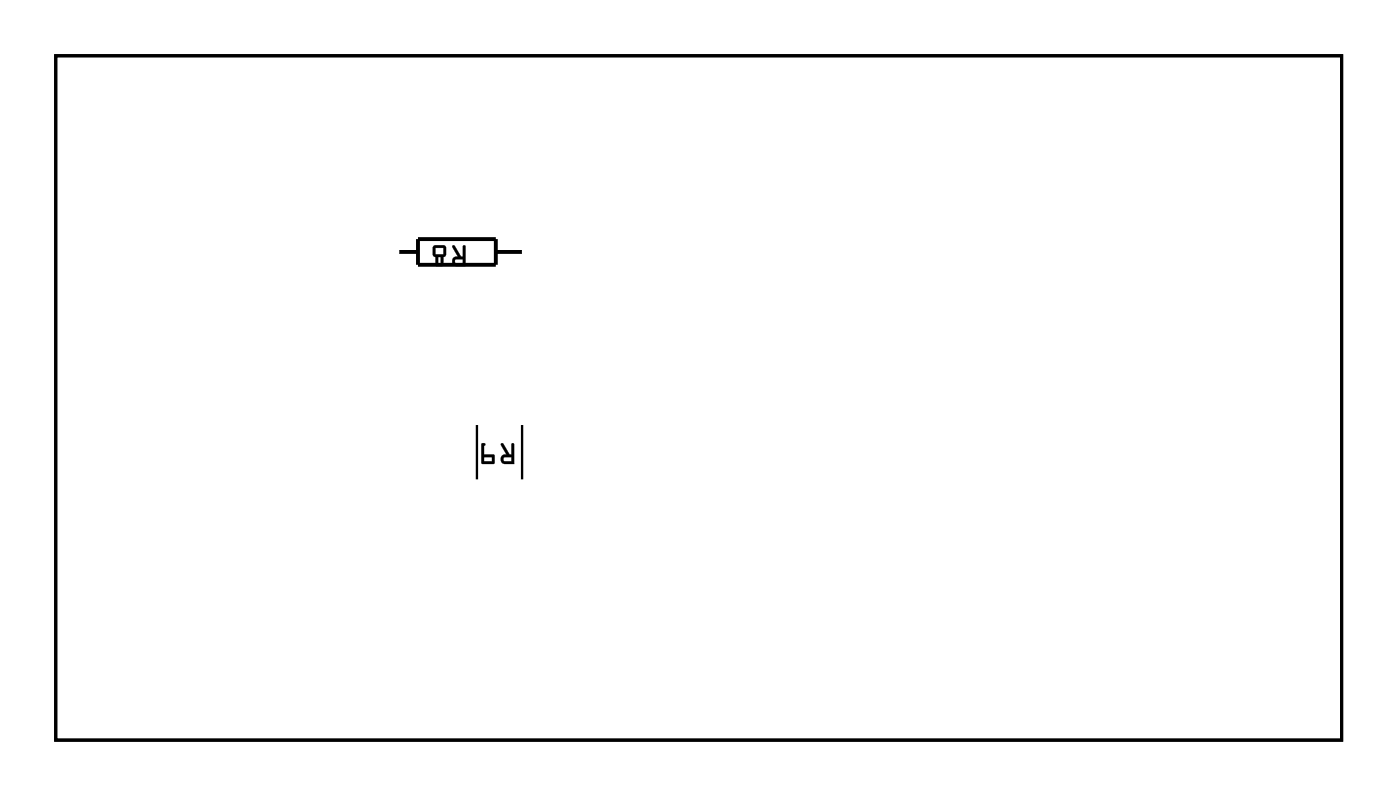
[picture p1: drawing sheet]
<svg xmlns="http://www.w3.org/2000/svg" width="91mm" height="52mm" viewBox="0 0 91 52" stroke-linecap="round" stroke-linejoin="round" font-family="sans-serif">
<path d="M3.6 3.6h84v44.7h-84z" fill="none" stroke="#000" stroke-width=".2"/>
<g fill="#000">
<path d="M31 31.8h3.1v.9h-3.1zM31 26.3h3.1v.8h-3.1z"/>
<path d="M29.5 16h.2l.4 .7h.1v-.6l.1-.1 .1 .1v1.3h-.6a.31 .31 0 0 1-.3-.4 .31 .31 0 0 1 .4-.3zM29.7 16.9v.3h.5v-.3zM28.3 16h.6l.2 .1v.5l-.2 .2v.6l-.5-.1v-.5l-.2-.2zM28.4 16.2v.4h.5v-.4zM28.6 16.8v.4h.2v-.4z"/>
<path d="M29.5 16h.2l.4 .7h.1v-.6a.1 .1 0 0 1 .1-.1 .1 .1 0 0 1 .1 .1v1.3h-.6a.32 .32 0 0 1-.3-.4 .32 .32 0 0 1 .4-.3l-.4-.6zM29.5 16v.1l.4 .6a.31 .31 0 0 0-.4 .3 .31 .31 0 0 0 .3 .3l.6 .1v-1.3l-.1-.1-.1 .1v.6h-.1l-.4-.7zM29.7 16.9v.3h.5v-.3zM29.7 16.9h.5v.3h-.5zM28.3 16h.6l.2 .1v.5l-.2 .2v.6l-.5-.1v-.5l-.2-.2zM28.3 16.1v.5l.1 .2v.5h.5v-.5l.2-.2v-.5l-.2-.1zM28.4 16.2v.4h.5v-.4zM28.4 16.2h.5v.4h-.5zM28.6 16.8v.4h.2v-.4zM28.6 16.8h.2v.4h-.2z"/>
<path d="M3.6 3.6v44.7h84v-44.7zM3.6 3.6h84v44.7h-84z"/>
<path d="M32.7 28.9h.1l.5 .7h.1v-.6l.1-.1 .1 .1v1.3h-.7a.31 .31 0 0 1-.2-.4 .31 .31 0 0 1 .4-.3zM32.9 29.8v.3h.5v-.3zM31.4 28.9l.3 .1-.1 .1v.5l.7 .1-.1 .6-.8-.1zM31.6 29.8v.3h.5v-.3z"/>
<path d="M32.7 28.9h.2l.4 .7h.1v-.6a.1 .1 0 0 1 .1-.1 .1 .1 0 0 1 .1 .1v1.3h-.7a.32 .32 0 0 1-.2-.4 .32 .32 0 0 1 .4-.3l-.4-.6zM32.7 28.9v.1l.4 .7a.31 .31 0 0 0-.4 .2 .31 .31 0 0 0 .2 .4h.7l-.1-1.3v-.1l-.1 .1v.7h-.1l-.5-.8zM32.9 29.9v.2h.5v-.3zM32.9 29.8h.5v.3h-.5zM31.4 28.9h.2a.09 .09 0 0 1 .1 .1 .09 .09 0 0 1-.1 .1v.5l.7 .1-.1 .6-.8-.1zM31.4 28.9v1.3l.8 .1 .1-.6h-.7v-.6l.1-.1zM31.6 29.8v.3h.5v-.3zM31.6 29.8h.5v.3h-.5z"/>
</g>
<path d="M25.9 16.4h1.4M27.3 15.6h5.1v1.7h-5.1zM32.4 16.4h1.8" fill="none" stroke="#000" stroke-width=".25"/>
<path d="M31.1 27.1v4.8M34.1 27.1v4.8" fill="none" stroke="#000" stroke-width=".15"/>
<circle cx="14.8" cy="8.8" r=".74" fill="#fff"/>
<circle cx="14.8" cy="8.8" r=".74" fill="none" stroke="#fff" stroke-width=".76" stroke-linecap="butt"/>
<circle cx="12.3" cy="8.8" r=".74" fill="#fff"/>
<circle cx="12.3" cy="8.8" r=".74" fill="none" stroke="#fff" stroke-width=".76" stroke-linecap="butt"/>
<circle cx="73.2" cy="7.5" r=".72" fill="#fff"/>
<circle cx="73.2" cy="7.5" r=".72" fill="none" stroke="#fff" stroke-width=".69" stroke-linecap="butt"/>
<circle cx="75.8" cy="8.8" r=".72" fill="#fff"/>
<circle cx="75.8" cy="8.8" r=".72" fill="none" stroke="#fff" stroke-width=".69" stroke-linecap="butt"/>
<circle cx="73.2" cy="10.1" r=".72" fill="#fff"/>
<circle cx="73.2" cy="10.1" r=".72" fill="none" stroke="#fff" stroke-width=".69" stroke-linecap="butt"/>
<circle cx="75.8" cy="11.4" r=".72" fill="#fff"/>
<circle cx="75.8" cy="11.4" r=".72" fill="none" stroke="#fff" stroke-width=".69" stroke-linecap="butt"/>
<circle cx="73.2" cy="12.6" r=".72" fill="#fff"/>
<circle cx="73.2" cy="12.6" r=".72" fill="none" stroke="#fff" stroke-width=".69" stroke-linecap="butt"/>
<circle cx="75.8" cy="13.9" r=".72" fill="#fff"/>
<circle cx="75.8" cy="13.9" r=".72" fill="none" stroke="#fff" stroke-width=".69" stroke-linecap="butt"/>
<circle cx="82.1" cy="5.6" r="1.63" fill="#fff"/>
<circle cx="82.1" cy="5.6" r="1.63" fill="none" stroke="#fff" stroke-width=".25"/>
<circle cx="82.1" cy="15.8" r="1.63" fill="#fff"/>
<circle cx="82.1" cy="15.8" r="1.63" fill="none" stroke="#fff" stroke-width=".25"/>
<circle cx="73.2" cy="22.8" r=".72" fill="#fff"/>
<circle cx="73.2" cy="22.8" r=".72" fill="none" stroke="#fff" stroke-width=".69" stroke-linecap="butt"/>
<circle cx="75.8" cy="24.1" r=".72" fill="#fff"/>
<circle cx="75.8" cy="24.1" r=".72" fill="none" stroke="#fff" stroke-width=".69" stroke-linecap="butt"/>
<circle cx="73.2" cy="25.3" r=".72" fill="#fff"/>
<circle cx="73.2" cy="25.3" r=".72" fill="none" stroke="#fff" stroke-width=".69" stroke-linecap="butt"/>
<circle cx="75.8" cy="26.6" r=".72" fill="#fff"/>
<circle cx="75.8" cy="26.6" r=".72" fill="none" stroke="#fff" stroke-width=".69" stroke-linecap="butt"/>
<circle cx="73.2" cy="27.9" r=".72" fill="#fff"/>
<circle cx="73.2" cy="27.9" r=".72" fill="none" stroke="#fff" stroke-width=".69" stroke-linecap="butt"/>
<circle cx="75.8" cy="29.1" r=".72" fill="#fff"/>
<circle cx="75.8" cy="29.1" r=".72" fill="none" stroke="#fff" stroke-width=".69" stroke-linecap="butt"/>
<circle cx="82.1" cy="20.9" r="1.63" fill="#fff"/>
<circle cx="82.1" cy="20.9" r="1.63" fill="none" stroke="#fff" stroke-width=".25"/>
<circle cx="82.1" cy="31" r="1.63" fill="#fff"/>
<circle cx="82.1" cy="31" r="1.63" fill="none" stroke="#fff" stroke-width=".25"/>
<circle cx="73.2" cy="38" r=".72" fill="#fff"/>
<circle cx="73.2" cy="38" r=".72" fill="none" stroke="#fff" stroke-width=".69" stroke-linecap="butt"/>
<circle cx="75.8" cy="39.3" r=".72" fill="#fff"/>
<circle cx="75.8" cy="39.3" r=".72" fill="none" stroke="#fff" stroke-width=".69" stroke-linecap="butt"/>
<circle cx="73.2" cy="40.6" r=".72" fill="#fff"/>
<circle cx="73.2" cy="40.6" r=".72" fill="none" stroke="#fff" stroke-width=".69" stroke-linecap="butt"/>
<circle cx="75.8" cy="41.8" r=".72" fill="#fff"/>
<circle cx="75.8" cy="41.8" r=".72" fill="none" stroke="#fff" stroke-width=".69" stroke-linecap="butt"/>
<circle cx="73.2" cy="43.1" r=".72" fill="#fff"/>
<circle cx="73.2" cy="43.1" r=".72" fill="none" stroke="#fff" stroke-width=".69" stroke-linecap="butt"/>
<circle cx="75.8" cy="44.4" r=".72" fill="#fff"/>
<circle cx="75.8" cy="44.4" r=".72" fill="none" stroke="#fff" stroke-width=".69" stroke-linecap="butt"/>
<circle cx="82.1" cy="36.1" r="1.63" fill="#fff"/>
<circle cx="82.1" cy="36.1" r="1.63" fill="none" stroke="#fff" stroke-width=".25"/>
<circle cx="82.1" cy="46.3" r="1.63" fill="#fff"/>
<circle cx="82.1" cy="46.3" r="1.63" fill="none" stroke="#fff" stroke-width=".25"/>
<path d="M9 10.7h1.4v1.4h-1.4z" fill="#fff"/>
<path d="M9 10.7h1.4v1.4h-1.4z" fill="none" stroke="#fff" stroke-width=".76" stroke-linecap="butt"/>
<circle cx="9.7" cy="11.4" r=".7" fill="#fff"/>
<circle cx="9.7" cy="11.4" r=".7" fill="none" stroke="#fff" stroke-width=".76" stroke-linecap="butt"/>
<circle cx="9.7" cy="19" r=".7" fill="#fff"/>
<circle cx="9.7" cy="19" r=".7" fill="none" stroke="#fff" stroke-width=".76" stroke-linecap="butt"/>
<circle cx="12.3" cy="11.4" r=".7" fill="#fff"/>
<circle cx="12.3" cy="11.4" r=".7" fill="none" stroke="#fff" stroke-width=".76" stroke-linecap="butt"/>
<circle cx="12.3" cy="19" r=".7" fill="#fff"/>
<circle cx="12.3" cy="19" r=".7" fill="none" stroke="#fff" stroke-width=".76" stroke-linecap="butt"/>
<circle cx="14.8" cy="11.4" r=".7" fill="#fff"/>
<circle cx="14.8" cy="11.4" r=".7" fill="none" stroke="#fff" stroke-width=".76" stroke-linecap="butt"/>
<circle cx="14.8" cy="19" r=".7" fill="#fff"/>
<circle cx="14.8" cy="19" r=".7" fill="none" stroke="#fff" stroke-width=".76" stroke-linecap="butt"/>
<circle cx="17.4" cy="11.4" r=".7" fill="#fff"/>
<circle cx="17.4" cy="11.4" r=".7" fill="none" stroke="#fff" stroke-width=".76" stroke-linecap="butt"/>
<circle cx="17.4" cy="19" r=".7" fill="#fff"/>
<circle cx="17.4" cy="19" r=".7" fill="none" stroke="#fff" stroke-width=".76" stroke-linecap="butt"/>
<circle cx="19.9" cy="11.4" r=".7" fill="#fff"/>
<circle cx="19.9" cy="11.4" r=".7" fill="none" stroke="#fff" stroke-width=".76" stroke-linecap="butt"/>
<circle cx="19.9" cy="19" r=".7" fill="#fff"/>
<circle cx="19.9" cy="19" r=".7" fill="none" stroke="#fff" stroke-width=".76" stroke-linecap="butt"/>
<circle cx="22.4" cy="11.4" r=".7" fill="#fff"/>
<circle cx="22.4" cy="11.4" r=".7" fill="none" stroke="#fff" stroke-width=".76" stroke-linecap="butt"/>
<circle cx="22.4" cy="19" r=".7" fill="#fff"/>
<circle cx="22.4" cy="19" r=".7" fill="none" stroke="#fff" stroke-width=".76" stroke-linecap="butt"/>
<circle cx="25" cy="11.4" r=".7" fill="#fff"/>
<circle cx="25" cy="11.4" r=".7" fill="none" stroke="#fff" stroke-width=".76" stroke-linecap="butt"/>
<circle cx="25" cy="19" r=".7" fill="#fff"/>
<circle cx="25" cy="19" r=".7" fill="none" stroke="#fff" stroke-width=".76" stroke-linecap="butt"/>
<circle cx="27.5" cy="11.4" r=".7" fill="#fff"/>
<circle cx="27.5" cy="11.4" r=".7" fill="none" stroke="#fff" stroke-width=".76" stroke-linecap="butt"/>
<circle cx="27.5" cy="19" r=".7" fill="#fff"/>
<circle cx="27.5" cy="19" r=".7" fill="none" stroke="#fff" stroke-width=".76" stroke-linecap="butt"/>
<circle cx="30.1" cy="11.4" r=".7" fill="#fff"/>
<circle cx="30.1" cy="11.4" r=".7" fill="none" stroke="#fff" stroke-width=".76" stroke-linecap="butt"/>
<circle cx="30.1" cy="19" r=".7" fill="#fff"/>
<circle cx="30.1" cy="19" r=".7" fill="none" stroke="#fff" stroke-width=".76" stroke-linecap="butt"/>
<circle cx="32.6" cy="11.4" r=".7" fill="#fff"/>
<circle cx="32.6" cy="11.4" r=".7" fill="none" stroke="#fff" stroke-width=".76" stroke-linecap="butt"/>
<circle cx="32.6" cy="19" r=".7" fill="#fff"/>
<circle cx="32.6" cy="19" r=".7" fill="none" stroke="#fff" stroke-width=".76" stroke-linecap="butt"/>
<circle cx="35.1" cy="11.4" r=".7" fill="#fff"/>
<circle cx="35.1" cy="11.4" r=".7" fill="none" stroke="#fff" stroke-width=".76" stroke-linecap="butt"/>
<circle cx="35.1" cy="19" r=".7" fill="#fff"/>
<circle cx="35.1" cy="19" r=".7" fill="none" stroke="#fff" stroke-width=".76" stroke-linecap="butt"/>
<circle cx="37.7" cy="11.4" r=".7" fill="#fff"/>
<circle cx="37.7" cy="11.4" r=".7" fill="none" stroke="#fff" stroke-width=".76" stroke-linecap="butt"/>
<circle cx="37.7" cy="19" r=".7" fill="#fff"/>
<circle cx="37.7" cy="19" r=".7" fill="none" stroke="#fff" stroke-width=".76" stroke-linecap="butt"/>
<circle cx="40.2" cy="11.4" r=".7" fill="#fff"/>
<circle cx="40.2" cy="11.4" r=".7" fill="none" stroke="#fff" stroke-width=".76" stroke-linecap="butt"/>
<circle cx="40.2" cy="19" r=".7" fill="#fff"/>
<circle cx="40.2" cy="19" r=".7" fill="none" stroke="#fff" stroke-width=".76" stroke-linecap="butt"/>
<circle cx="42.8" cy="11.4" r=".7" fill="#fff"/>
<circle cx="42.8" cy="11.4" r=".7" fill="none" stroke="#fff" stroke-width=".76" stroke-linecap="butt"/>
<circle cx="42.8" cy="19" r=".7" fill="#fff"/>
<circle cx="42.8" cy="19" r=".7" fill="none" stroke="#fff" stroke-width=".76" stroke-linecap="butt"/>
<circle cx="47.8" cy="36.8" r=".74" fill="#fff"/>
<circle cx="47.8" cy="36.8" r=".74" fill="none" stroke="#fff" stroke-width=".76" stroke-linecap="butt"/>
<circle cx="47.8" cy="39.3" r=".74" fill="#fff"/>
<circle cx="47.8" cy="39.3" r=".74" fill="none" stroke="#fff" stroke-width=".76" stroke-linecap="butt"/>
<circle cx="47.8" cy="41.8" r=".74" fill="#fff"/>
<circle cx="47.8" cy="41.8" r=".74" fill="none" stroke="#fff" stroke-width=".76" stroke-linecap="butt"/>
<circle cx="47.8" cy="44.4" r=".74" fill="#fff"/>
<circle cx="47.8" cy="44.4" r=".74" fill="none" stroke="#fff" stroke-width=".76" stroke-linecap="butt"/>
<circle cx="35.1" cy="36.8" r=".74" fill="#fff"/>
<circle cx="35.1" cy="36.8" r=".74" fill="none" stroke="#fff" stroke-width=".76" stroke-linecap="butt"/>
<circle cx="35.1" cy="39.3" r=".74" fill="#fff"/>
<circle cx="35.1" cy="39.3" r=".74" fill="none" stroke="#fff" stroke-width=".76" stroke-linecap="butt"/>
<circle cx="35.1" cy="41.8" r=".74" fill="#fff"/>
<circle cx="35.1" cy="41.8" r=".74" fill="none" stroke="#fff" stroke-width=".76" stroke-linecap="butt"/>
<circle cx="35.1" cy="44.4" r=".74" fill="#fff"/>
<circle cx="35.1" cy="44.4" r=".74" fill="none" stroke="#fff" stroke-width=".76" stroke-linecap="butt"/>
<circle cx="22.4" cy="39.3" r=".74" fill="#fff"/>
<circle cx="22.4" cy="39.3" r=".74" fill="none" stroke="#fff" stroke-width=".76" stroke-linecap="butt"/>
<circle cx="22.4" cy="41.8" r=".74" fill="#fff"/>
<circle cx="22.4" cy="41.8" r=".74" fill="none" stroke="#fff" stroke-width=".76" stroke-linecap="butt"/>
<circle cx="22.4" cy="44.4" r=".74" fill="#fff"/>
<circle cx="22.4" cy="44.4" r=".74" fill="none" stroke="#fff" stroke-width=".76" stroke-linecap="butt"/>
<circle cx="60.5" cy="21.5" r=".7" fill="#fff"/>
<circle cx="60.5" cy="21.5" r=".7" fill="none" stroke="#fff" stroke-width=".76" stroke-linecap="butt"/>
<circle cx="60.5" cy="11.4" r=".7" fill="#fff"/>
<circle cx="60.5" cy="11.4" r=".7" fill="none" stroke="#fff" stroke-width=".76" stroke-linecap="butt"/>
<circle cx="65.6" cy="21.5" r=".7" fill="#fff"/>
<circle cx="65.6" cy="21.5" r=".7" fill="none" stroke="#fff" stroke-width=".76" stroke-linecap="butt"/>
<circle cx="65.6" cy="11.4" r=".7" fill="#fff"/>
<circle cx="65.6" cy="11.4" r=".7" fill="none" stroke="#fff" stroke-width=".76" stroke-linecap="butt"/>
<circle cx="65.6" cy="6.3" r=".35" fill="#fff"/>
<circle cx="65.6" cy="6.3" r=".35" fill="none" stroke="#fff" stroke-width=".55"/>
<circle cx="17.9" cy="43.5" r="1.52" fill="#fff"/>
<circle cx="17.9" cy="43.5" r="1.52" fill="none" stroke="#fff" stroke-width=".76" stroke-linecap="butt"/>
<circle cx="11.8" cy="43.5" r="1.52" fill="#fff"/>
<circle cx="11.8" cy="43.5" r="1.52" fill="none" stroke="#fff" stroke-width=".76" stroke-linecap="butt"/>
<circle cx="14.8" cy="38.7" r="1.52" fill="#fff"/>
<circle cx="14.8" cy="38.7" r="1.52" fill="none" stroke="#fff" stroke-width=".76" stroke-linecap="butt"/>
<circle cx="7.2" cy="34.2" r=".6" fill="#fff"/>
<circle cx="7.2" cy="34.2" r=".6" fill="none" stroke="#fff" stroke-width=".65" stroke-linecap="butt"/>
<path d="M6.6 33.6h1.2v1.2h-1.2z" fill="#fff"/>
<path d="M6.6 33.6h1.2v1.2h-1.2z" fill="none" stroke="#fff" stroke-width=".65" stroke-linecap="butt"/>
<circle cx="7.2" cy="31.7" r=".6" fill="#fff"/>
<circle cx="7.2" cy="31.7" r=".6" fill="none" stroke="#fff" stroke-width=".65" stroke-linecap="butt"/>
<circle cx="7.2" cy="25.7" r=".6" fill="#fff"/>
<circle cx="7.2" cy="25.7" r=".6" fill="none" stroke="#fff" stroke-width=".65" stroke-linecap="butt"/>
<path d="M6.6 25.1h1.2v1.2h-1.2z" fill="#fff"/>
<path d="M6.6 25.1h1.2v1.2h-1.2z" fill="none" stroke="#fff" stroke-width=".65" stroke-linecap="butt"/>
<circle cx="7.2" cy="23.2" r=".6" fill="#fff"/>
<circle cx="7.2" cy="23.2" r=".6" fill="none" stroke="#fff" stroke-width=".65" stroke-linecap="butt"/>
<circle cx="32.6" cy="24.1" r=".7" fill="#fff"/>
<circle cx="32.6" cy="24.1" r=".7" fill="none" stroke="#fff" stroke-width=".76" stroke-linecap="butt"/>
<circle cx="22.4" cy="24.1" r=".7" fill="#fff"/>
<circle cx="22.4" cy="24.1" r=".7" fill="none" stroke="#fff" stroke-width=".76" stroke-linecap="butt"/>
<path d="M5.1 18.1h1.8v1.8h-1.8z" fill="#fff"/>
<path d="M5.1 18.1h1.8v1.8h-1.8z" fill="none" stroke="#fff" stroke-width=".76" stroke-linecap="butt"/>
<circle cx="6" cy="19" r=".91" fill="#fff"/>
<circle cx="6" cy="19" r=".91" fill="none" stroke="#fff" stroke-width=".76" stroke-linecap="butt"/>
<circle cx="6" cy="11.4" r=".91" fill="#fff"/>
<circle cx="6" cy="11.4" r=".91" fill="none" stroke="#fff" stroke-width=".76" stroke-linecap="butt"/>
<circle cx="15.1" cy="6.3" r=".7" fill="#fff"/>
<circle cx="15.1" cy="6.3" r=".7" fill="none" stroke="#fff" stroke-width=".76" stroke-linecap="butt"/>
<circle cx="5" cy="6.3" r=".7" fill="#fff"/>
<circle cx="5" cy="6.3" r=".7" fill="none" stroke="#fff" stroke-width=".76" stroke-linecap="butt"/>
<circle cx="22.4" cy="34.2" r=".7" fill="#fff"/>
<circle cx="22.4" cy="34.2" r=".7" fill="none" stroke="#fff" stroke-width=".76" stroke-linecap="butt"/>
<circle cx="12.3" cy="34.2" r=".7" fill="#fff"/>
<circle cx="12.3" cy="34.2" r=".7" fill="none" stroke="#fff" stroke-width=".76" stroke-linecap="butt"/>
<circle cx="63.1" cy="31.7" r=".74" fill="#fff"/>
<circle cx="63.1" cy="31.7" r=".74" fill="none" stroke="#fff" stroke-width=".76" stroke-linecap="butt"/>
<circle cx="63.1" cy="34.2" r=".74" fill="#fff"/>
<circle cx="63.1" cy="34.2" r=".74" fill="none" stroke="#fff" stroke-width=".76" stroke-linecap="butt"/>
<circle cx="63.1" cy="36.8" r=".74" fill="#fff"/>
<circle cx="63.1" cy="36.8" r=".74" fill="none" stroke="#fff" stroke-width=".76" stroke-linecap="butt"/>
<circle cx="63.1" cy="39.3" r=".74" fill="#fff"/>
<circle cx="63.1" cy="39.3" r=".74" fill="none" stroke="#fff" stroke-width=".76" stroke-linecap="butt"/>
<circle cx="63.1" cy="41.8" r=".74" fill="#fff"/>
<circle cx="63.1" cy="41.8" r=".74" fill="none" stroke="#fff" stroke-width=".76" stroke-linecap="butt"/>
<circle cx="63.1" cy="44.4" r=".74" fill="#fff"/>
<circle cx="63.1" cy="44.4" r=".74" fill="none" stroke="#fff" stroke-width=".76" stroke-linecap="butt"/>
<circle cx="27.5" cy="41.8" r=".35" fill="#fff"/>
<circle cx="27.5" cy="41.8" r=".35" fill="none" stroke="#fff" stroke-width=".55"/>
<path d="M44.5 30.9h1.6v1.6h-1.6z" fill="#fff"/>
<path d="M44.5 30.9h1.6v1.6h-1.6z" fill="none" stroke="#fff" stroke-width=".76" stroke-linecap="butt"/>
<circle cx="45.3" cy="31.7" r=".79" fill="#fff"/>
<circle cx="45.3" cy="31.7" r=".79" fill="none" stroke="#fff" stroke-width=".76" stroke-linecap="butt"/>
<circle cx="42.8" cy="31.7" r=".79" fill="#fff"/>
<circle cx="42.8" cy="31.7" r=".79" fill="none" stroke="#fff" stroke-width=".76" stroke-linecap="butt"/>
<circle cx="40.2" cy="31.7" r=".79" fill="#fff"/>
<circle cx="40.2" cy="31.7" r=".79" fill="none" stroke="#fff" stroke-width=".76" stroke-linecap="butt"/>
<circle cx="42.8" cy="39.3" r=".35" fill="#fff"/>
<circle cx="42.8" cy="39.3" r=".35" fill="none" stroke="#fff" stroke-width=".55"/>
<circle cx="45.3" cy="24.1" r=".72" fill="#fff"/>
<circle cx="45.3" cy="24.1" r=".72" fill="none" stroke="#fff" stroke-width=".69" stroke-linecap="butt"/>
<path d="M44.4 23.1v1.9h1.8v-1.9zM44.8 24.1a.5 .5 0 0 1 1 0 .5 .5 0 0 1-1 0z" fill="#fff"/>
<g fill="none" stroke="#fff" stroke-width=".25">
<path d="M44.4 23.1h1.8v1.9h-1.8z"/>
<circle cx="45.3" cy="24.1" r=".5"/>
</g>
<circle cx="42.8" cy="24.1" r=".72" fill="#fff"/>
<circle cx="42.8" cy="24.1" r=".72" fill="none" stroke="#fff" stroke-width=".69" stroke-linecap="butt"/>
<circle cx="40.2" cy="24.1" r=".72" fill="#fff"/>
<circle cx="40.2" cy="24.1" r=".72" fill="none" stroke="#fff" stroke-width=".69" stroke-linecap="butt"/>
<circle cx="40.3" cy="36.8" r=".35" fill="#fff"/>
<circle cx="40.3" cy="36.8" r=".35" fill="none" stroke="#fff" stroke-width=".55"/>
<circle cx="50.4" cy="21.5" r=".7" fill="#fff"/>
<circle cx="50.4" cy="21.5" r=".7" fill="none" stroke="#fff" stroke-width=".76" stroke-linecap="butt"/>
<circle cx="50.4" cy="11.4" r=".7" fill="#fff"/>
<circle cx="50.4" cy="11.4" r=".7" fill="none" stroke="#fff" stroke-width=".76" stroke-linecap="butt"/>
<circle cx="52.9" cy="21.5" r=".7" fill="#fff"/>
<circle cx="52.9" cy="21.5" r=".7" fill="none" stroke="#fff" stroke-width=".76" stroke-linecap="butt"/>
<circle cx="52.9" cy="11.4" r=".7" fill="#fff"/>
<circle cx="52.9" cy="11.4" r=".7" fill="none" stroke="#fff" stroke-width=".76" stroke-linecap="butt"/>
<path d="M62.3 25.9h1.5v1.4h-1.5z" fill="#fff"/>
<path d="M62.3 25.9h1.5v1.4h-1.5z" fill="none" stroke="#fff" stroke-width=".76" stroke-linecap="butt"/>
<circle cx="63.1" cy="26.6" r=".74" fill="#fff"/>
<circle cx="63.1" cy="26.6" r=".74" fill="none" stroke="#fff" stroke-width=".76" stroke-linecap="butt"/>
<circle cx="25" cy="16.4" r=".7" fill="#fff"/>
<circle cx="25" cy="16.4" r=".7" fill="none" stroke="#fff" stroke-width=".76" stroke-linecap="butt"/>
<circle cx="35.1" cy="16.4" r=".7" fill="#fff"/>
<circle cx="35.1" cy="16.4" r=".7" fill="none" stroke="#fff" stroke-width=".76" stroke-linecap="butt"/>
<circle cx="55.5" cy="31.7" r=".35" fill="#fff"/>
<circle cx="55.5" cy="31.7" r=".35" fill="none" stroke="#fff" stroke-width=".55"/>
<path d="M31 31.4h3.2v1.8h-3.2z" fill="#fff"/>
<path d="M31 31.4h3.2v1.8h-3.2z" fill="none" stroke="#fff" stroke-width=".25"/>
<path d="M31 25.8h3.2v1.8h-3.2z" fill="#fff"/>
<path d="M31 25.8h3.2v1.8h-3.2z" fill="none" stroke="#fff" stroke-width=".25"/>
</svg>
